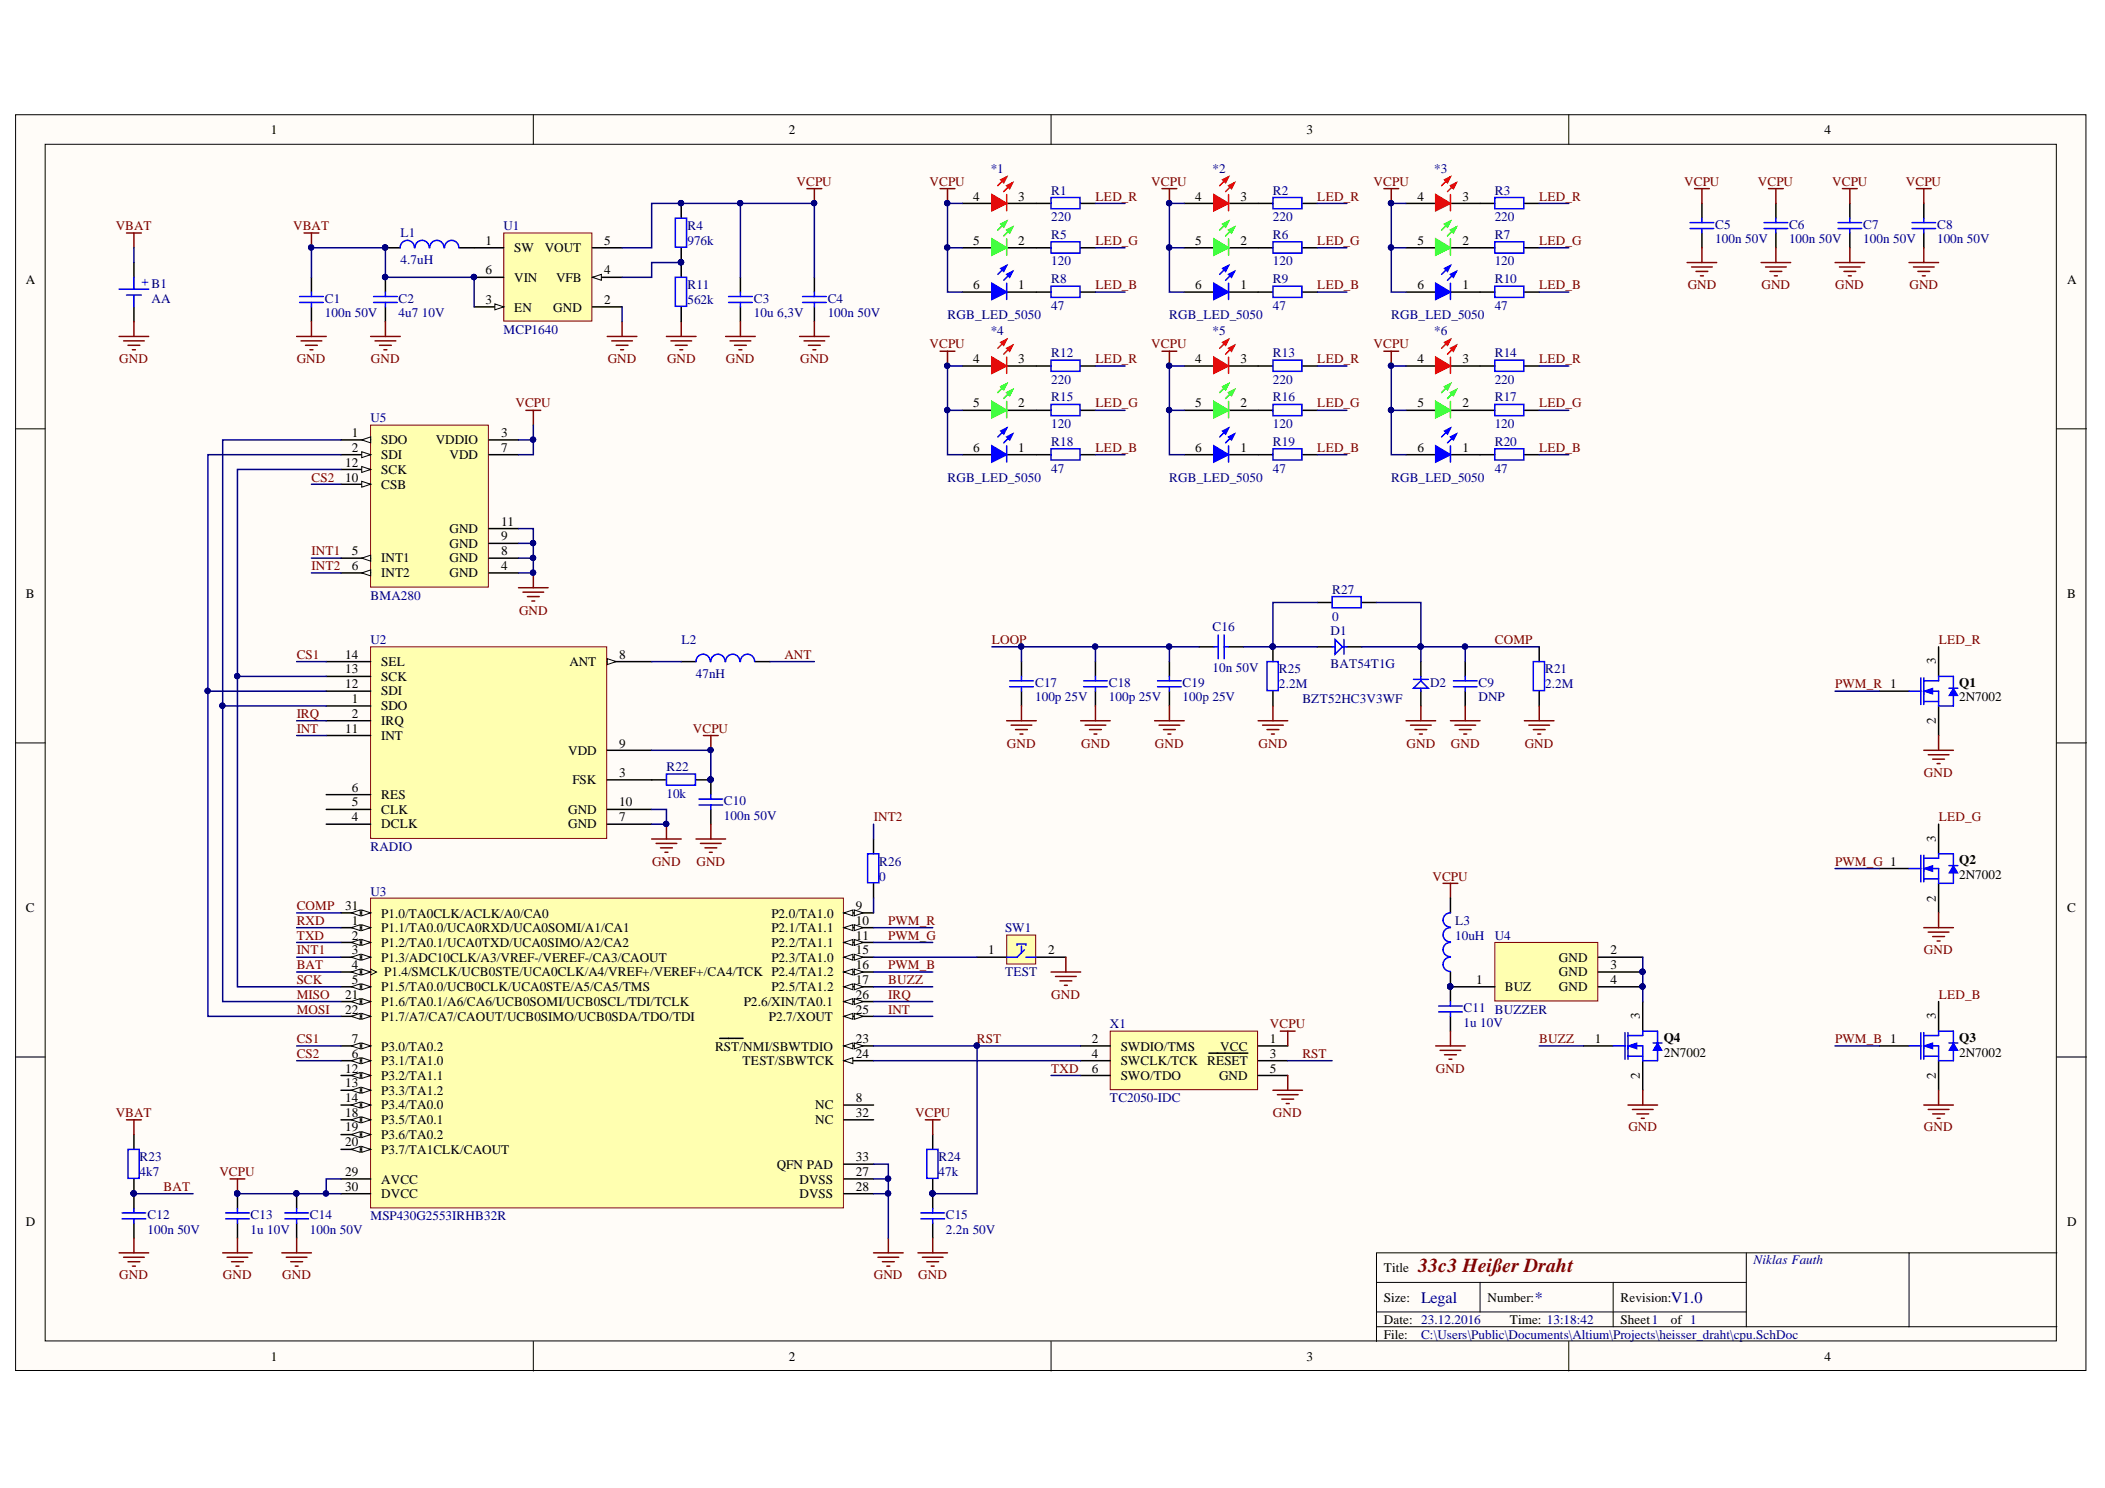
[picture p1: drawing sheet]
<svg xmlns="http://www.w3.org/2000/svg" width="297mm" height="210mm" viewBox="0 0 297 210" stroke-linecap="round" stroke-linejoin="round" font-family="sans-serif">
<defs><g id="words">
<text font-size="2.8" fill="#800000" x="200.1" y="179.5">33c3 Heißer Draht</text>
<g font-size="2.3" fill="#000080">
<text x="200.5" y="183.8">Legal</text>
<text x="216.6" y="183.8">*</text>
<text x="235.8" y="183.8">V1.0</text>
</g>
<g font-size="1.9">
<text x="38.2" y="18.9">1</text>
<text x="111.3" y="18.9">2</text>
<text x="184.4" y="18.9">3</text>
<text x="257.4" y="18.9">4</text>
<text x="137.3" y="28.3">4</text>
<text x="143.7" y="28.3">3</text>
<text x="168.6" y="28.3">4</text>
<text x="175.1" y="28.3">3</text>
<text x="200" y="28.3">4</text>
<text x="206.4" y="28.3">3</text>
<text x="68.5" y="34.6">1</text>
<text x="72.6" y="35.6">SW</text>
<text x="76.9" y="35.6">VOUT</text>
<text x="85.2" y="34.6">5</text>
<text x="137.3" y="34.6">5</text>
<text x="143.7" y="34.6">2</text>
<text x="168.6" y="34.6">5</text>
<text x="175.1" y="34.6">2</text>
<text x="200" y="34.6">5</text>
<text x="206.4" y="34.6">2</text>
<text x="3.6" y="40.1">A</text>
<text x="68.5" y="38.7">6</text>
<text x="72.6" y="39.7">VIN</text>
<text x="78.5" y="39.7">VFB</text>
<text x="85.2" y="38.7">4</text>
<text x="137.3" y="40.8">6</text>
<text x="143.7" y="40.8">1</text>
<text x="168.6" y="40.8">6</text>
<text x="175.1" y="40.8">1</text>
<text x="200" y="40.8">6</text>
<text x="206.4" y="40.8">1</text>
<text x="291.7" y="40.1">A</text>
<text x="68.5" y="42.8">3</text>
<text x="72.6" y="43.9">EN</text>
<text x="78.1" y="43.9">GND</text>
<text x="85.2" y="42.8">2</text>
<text x="137.3" y="51.2">4</text>
<text x="143.7" y="51.2">3</text>
<text x="168.6" y="51.2">4</text>
<text x="175.1" y="51.2">3</text>
<text x="200" y="51.2">4</text>
<text x="206.4" y="51.2">3</text>
<text x="137.3" y="57.5">5</text>
<text x="143.7" y="57.5">2</text>
<text x="168.6" y="57.5">5</text>
<text x="175.1" y="57.5">2</text>
<text x="200" y="57.5">5</text>
<text x="206.4" y="57.5">2</text>
<text x="48.7" y="65.8">12</text>
<text x="49.6" y="61.7">1</text>
<text x="49.6" y="63.7">2</text>
<text x="53.8" y="62.7">SDO</text>
<text x="53.8" y="64.8">SDI</text>
<text x="61.5" y="62.7">VDDIO</text>
<text x="63.4" y="64.8">VDD</text>
<text x="70.7" y="61.7">3</text>
<text x="70.7" y="63.7">7</text>
<text x="137.3" y="63.7">6</text>
<text x="143.7" y="63.7">1</text>
<text x="168.6" y="63.7">6</text>
<text x="175.1" y="63.7">1</text>
<text x="200" y="63.7">6</text>
<text x="206.4" y="63.7">1</text>
<text x="48.7" y="67.9">10</text>
<text x="53.8" y="69">CSB</text>
<text x="53.8" y="66.8">SCK</text>
<text x="63.4" y="77.3">GND</text>
<text x="63.4" y="75.2">GND</text>
<text x="70.7" y="76.2">9</text>
<text x="70.7" y="74.2">11</text>
<text x="49.6" y="78.3">5</text>
<text x="49.6" y="80.4">6</text>
<text x="53.8" y="79.3">INT1</text>
<text x="53.8" y="81.5">INT2</text>
<text x="63.4" y="81.5">GND</text>
<text x="63.4" y="79.3">GND</text>
<text x="70.7" y="80.4">4</text>
<text x="70.7" y="78.3">8</text>
<text x="3.6" y="84.3">B</text>
<text x="291.7" y="84.3">B</text>
<text x="48.7" y="95">13</text>
<text x="48.7" y="92.9">14</text>
<text x="53.8" y="94">SEL</text>
<text x="80.3" y="94">ANT</text>
<text x="87.4" y="92.9">8</text>
<text x="273.2" y="93.7" transform="rotate(-90 273.2 93.7)">3</text>
<text x="48.7" y="97.1">12</text>
<text x="49.6" y="101.2">2</text>
<text x="49.6" y="99.2">1</text>
<text x="53.8" y="100.2">SDO</text>
<text x="53.8" y="98.1">SDI</text>
<text x="53.8" y="96.1">SCK</text>
<text x="276.5" y="96.9">Q1</text>
<text x="276.5" y="98.9">2N7002</text>
<text x="48.7" y="103.3">11</text>
<text x="53.8" y="102.3">IRQ</text>
<text x="53.8" y="104.4">INT</text>
<text x="80.2" y="106.5">VDD</text>
<text x="87.4" y="105.5">9</text>
<text x="273.2" y="102.2" transform="rotate(-90 273.2 102.2)">2</text>
<text x="49.6" y="111.7">6</text>
<text x="49.6" y="113.7">5</text>
<text x="53.8" y="112.7">RES</text>
<text x="80.8" y="110.6">FSK</text>
<text x="87.4" y="109.6">3</text>
<text x="87.4" y="113.7">10</text>
<text x="49.6" y="115.8">4</text>
<text x="53.8" y="114.8">CLK</text>
<text x="53.8" y="116.9">DCLK</text>
<text x="80.2" y="116.9">GND</text>
<text x="80.2" y="114.8">GND</text>
<text x="87.4" y="115.8">7</text>
<text x="273.2" y="118.8" transform="rotate(-90 273.2 118.8)">3</text>
<text x="276.5" y="121.9">Q2</text>
<text x="276.5" y="124">2N7002</text>
<text x="3.6" y="128.6">C</text>
<text x="48.7" y="128.4">31</text>
<text x="49.6" y="130.5">1</text>
<text x="53.8" y="131.5">P1.1/TA0.0/UCA0RXD/UCA0SOMI/A1/CA1</text>
<text x="53.8" y="129.4">P1.0/TA0CLK/ACLK/A0/CA0</text>
<text x="108.8" y="129.4">P2.0/TA1.0</text>
<text x="108.8" y="131.5">P2.1/TA1.1</text>
<text x="120.8" y="128.4">9</text>
<text x="120.8" y="130.5">10</text>
<text x="273.2" y="127.3" transform="rotate(-90 273.2 127.3)">2</text>
<text x="291.7" y="128.6">C</text>
<text x="49.6" y="132.6">2</text>
<text x="49.6" y="134.6">3</text>
<text x="49.6" y="136.7">4</text>
<text x="53.8" y="133.6">P1.2/TA0.1/UCA0TXD/UCA0SIMO/A2/CA2</text>
<text x="53.8" y="135.7">P1.3/ADC10CLK/A3/VREF-/VEREF-/CA3/CAOUT</text>
<text x="54.2" y="137.7">P1.4/SMCLK/UCB0STE/UCA0CLK/A4/VREF+/VEREF+/CA4/TCK P2.4/TA1.2</text>
<text x="108.8" y="133.6">P2.2/TA1.1</text>
<text x="108.8" y="135.7">P2.3/TA1.0</text>
<text x="120.8" y="132.6">11</text>
<text x="120.8" y="134.6">15</text>
<text x="120.8" y="136.7">16</text>
<text x="139.5" y="134.6">1</text>
<text x="147.9" y="134.6">2</text>
<text x="220" y="137.7">GND</text>
<text x="220" y="135.7">GND</text>
<text x="227.2" y="136.7">3</text>
<text x="227.2" y="134.6">2</text>
<text x="48.7" y="140.9">21</text>
<text x="48.7" y="143">22</text>
<text x="49.6" y="138.8">5</text>
<text x="53.8" y="139.8">P1.5/TA0.0/UCB0CLK/UCA0STE/A5/CA5/TMS</text>
<text x="53.8" y="142">P1.6/TA0.1/A6/CA6/UCB0SOMI/UCB0SCL/TDI/TCLK</text>
<text x="53.8" y="144">P1.7/A7/CA7/CAOUT/UCB0SIMO/UCB0SDA/TDO/TDI</text>
<text x="105" y="142">P2.6/XIN/TA0.1</text>
<text x="108.5" y="144">P2.7/XOUT</text>
<text x="108.8" y="139.8">P2.5/TA1.2</text>
<text x="120.8" y="138.8">17</text>
<text x="120.8" y="143">25</text>
<text x="120.8" y="140.9">26</text>
<text x="208.3" y="138.8">1</text>
<text x="212.4" y="139.8">BUZ</text>
<text x="220" y="139.8">GND</text>
<text x="227.2" y="138.8">4</text>
<text x="231.4" y="143.8" transform="rotate(-90 231.4 143.8)">3</text>
<text x="273.2" y="143.8" transform="rotate(-90 273.2 143.8)">3</text>
<text x="49.6" y="149.2">6</text>
<text x="49.6" y="147.1">7</text>
<text x="53.8" y="148.2">P3.0/TA0.2</text>
<text x="100.9" y="148.2">RST/NMI/SBWTDIO</text>
<text x="120.8" y="147.1">23</text>
<text x="120.8" y="149.2">24</text>
<text x="154.1" y="147.1">2</text>
<text x="154.1" y="149.2">4</text>
<text x="158.1" y="148.2">SWDIO/TMS</text>
<text x="172.2" y="148.2">VCC</text>
<text x="179.2" y="147.1">1</text>
<text x="179.2" y="149.2">3</text>
<text x="225" y="147.1">1</text>
<text x="234.8" y="146.9">Q4</text>
<text x="234.8" y="149.1">2N7002</text>
<text x="276.5" y="146.9">Q3</text>
<text x="276.5" y="149.1">2N7002</text>
<text x="48.7" y="151.3">12</text>
<text x="48.7" y="153.4">13</text>
<text x="48.7" y="155.5">14</text>
<text x="53.8" y="150.2">P3.1/TA1.0</text>
<text x="53.8" y="152.3">P3.2/TA1.1</text>
<text x="53.8" y="154.5">P3.3/TA1.2</text>
<text x="104.8" y="150.2">TEST/SBWTCK</text>
<text x="120.8" y="155.5">8</text>
<text x="154.1" y="151.3">6</text>
<text x="158.1" y="150.2">SWCLK/TCK RESET</text>
<text x="158.1" y="152.3">SWO/TDO</text>
<text x="172" y="152.3">GND</text>
<text x="179.2" y="151.3">5</text>
<text x="231.4" y="152.3" transform="rotate(-90 231.4 152.3)">2</text>
<text x="273.2" y="152.3" transform="rotate(-90 273.2 152.3)">2</text>
<text x="48.7" y="157.6">18</text>
<text x="48.7" y="159.6">19</text>
<text x="48.7" y="161.7">20</text>
<text x="53.8" y="156.5">P3.4/TA0.0</text>
<text x="53.8" y="158.6">P3.5/TA0.1</text>
<text x="53.8" y="160.7">P3.6/TA0.2</text>
<text x="115" y="156.5">NC</text>
<text x="115" y="158.6">NC</text>
<text x="120.8" y="157.6">32</text>
<text x="48.7" y="165.9">29</text>
<text x="48.7" y="168">30</text>
<text x="53.8" y="162.7">P3.7/TA1CLK/CAOUT</text>
<text x="53.8" y="167">AVCC</text>
<text x="109.6" y="164.9">QFN PAD</text>
<text x="112.8" y="167">DVSS</text>
<text x="120.8" y="165.9">27</text>
<text x="120.8" y="168">28</text>
<text x="120.8" y="163.8">33</text>
<text x="3.6" y="173">D</text>
<text x="53.8" y="169">DVCC</text>
<text x="112.8" y="169">DVSS</text>
<text x="291.7" y="173">D</text>
<text x="195.3" y="179.5">Title</text>
<text x="195.3" y="183.6">Size:</text>
<text x="209.9" y="183.6">Number:</text>
<text x="228.7" y="183.6">Revision:</text>
<text x="38.2" y="192">1</text>
<text x="111.3" y="192">2</text>
<text x="184.4" y="192">3</text>
<text x="195.3" y="186.7">Date: 23.12.2016</text>
<text x="195.3" y="188.8">File:</text>
<text x="213" y="186.7">Time: 13:18:42</text>
<text x="228.7" y="186.7">Sheet1</text>
<text x="235.8" y="186.7">of 1</text>
<text x="257.4" y="192">4</text>
</g>
<g font-size="1.9" fill="#800000">
<text x="112.4" y="26.2">VCPU</text>
<text x="131.2" y="26.2">VCPU</text>
<text x="154.6" y="28.3">LED_R</text>
<text x="162.5" y="26.2">VCPU</text>
<text x="185.9" y="28.3">LED_R</text>
<text x="193.8" y="26.2">VCPU</text>
<text x="217.2" y="28.3">LED_R</text>
<text x="237.6" y="26.2">VCPU</text>
<text x="248.1" y="26.2">VCPU</text>
<text x="258.5" y="26.2">VCPU</text>
<text x="268.9" y="26.2">VCPU</text>
<text x="16.3" y="32.5">VBAT</text>
<text x="41.4" y="32.5">VBAT</text>
<text x="154.6" y="34.6">LED_G</text>
<text x="185.9" y="34.6">LED_G</text>
<text x="217.2" y="34.6">LED_G</text>
<text x="154.6" y="40.8">LED_B</text>
<text x="185.9" y="40.8">LED_B</text>
<text x="217.2" y="40.8">LED_B</text>
<text x="238.2" y="40.8">GND</text>
<text x="248.6" y="40.8">GND</text>
<text x="259" y="40.8">GND</text>
<text x="269.4" y="40.8">GND</text>
<text x="16.8" y="51.2">GND</text>
<text x="41.9" y="51.2">GND</text>
<text x="52.4" y="51.2">GND</text>
<text x="85.8" y="51.2">GND</text>
<text x="94.1" y="51.2">GND</text>
<text x="102.4" y="51.2">GND</text>
<text x="112.9" y="51.2">GND</text>
<text x="131.2" y="49.1">VCPU</text>
<text x="154.6" y="51.2">LED_R</text>
<text x="162.5" y="49.1">VCPU</text>
<text x="185.9" y="51.2">LED_R</text>
<text x="193.8" y="49.1">VCPU</text>
<text x="217.2" y="51.2">LED_R</text>
<text x="72.7" y="57.5">VCPU</text>
<text x="154.6" y="57.5">LED_G</text>
<text x="185.9" y="57.5">LED_G</text>
<text x="217.2" y="57.5">LED_G</text>
<text x="154.6" y="63.7">LED_B</text>
<text x="185.9" y="63.7">LED_B</text>
<text x="217.2" y="63.7">LED_B</text>
<text x="44" y="67.9">CS2</text>
<text x="44" y="80.4">INT2</text>
<text x="44" y="78.3">INT1</text>
<text x="73.2" y="86.7">GND</text>
<text x="41.9" y="92.9">CS1</text>
<text x="110.7" y="92.9">ANT</text>
<text x="140" y="90.8">LOOP</text>
<text x="210.9" y="90.8">COMP</text>
<text x="273.6" y="90.8">LED_R</text>
<text x="41.9" y="101.2">IRQ</text>
<text x="259" y="97.1">PWM_R 1</text>
<text x="41.9" y="103.3">INT</text>
<text x="97.8" y="103.3">VCPU</text>
<text x="142.1" y="105.5">GND</text>
<text x="152.6" y="105.5">GND</text>
<text x="163" y="105.5">GND</text>
<text x="177.6" y="105.5">GND</text>
<text x="198.5" y="105.5">GND</text>
<text x="204.7" y="105.5">GND</text>
<text x="215.2" y="105.5">GND</text>
<text x="271.5" y="109.6">GND</text>
<text x="123.3" y="115.8">INT2</text>
<text x="273.6" y="115.8">LED_G</text>
<text x="92" y="122.1">GND</text>
<text x="98.3" y="122.1">GND</text>
<text x="202.1" y="124.2">VCPU</text>
<text x="259" y="122.1">PWM_G 1</text>
<text x="41.9" y="130.5">RXD</text>
<text x="41.9" y="128.4">COMP</text>
<text x="125.3" y="130.5">PWM_R</text>
<text x="41.9" y="134.6">INT1</text>
<text x="41.9" y="132.6">TXD</text>
<text x="41.9" y="136.7">BAT</text>
<text x="125.3" y="132.6">PWM_G</text>
<text x="125.3" y="136.7">PWM_B</text>
<text x="271.5" y="134.6">GND</text>
<text x="41.9" y="138.8">SCK</text>
<text x="41.9" y="140.9">MISO</text>
<text x="41.9" y="143">MOSI</text>
<text x="125.3" y="138.8">BUZZ</text>
<text x="125.3" y="140.9">IRQ</text>
<text x="125.3" y="143">INT</text>
<text x="148.3" y="140.9">GND</text>
<text x="273.6" y="140.9">LED_B</text>
<text x="41.9" y="149.2">CS2</text>
<text x="41.9" y="147.1">CS1</text>
<text x="137.9" y="147.1">RST</text>
<text x="179.2" y="145.1">VCPU</text>
<text x="183.8" y="149.2">RST</text>
<text x="217.2" y="147.1">BUZZ</text>
<text x="259" y="147.1">PWM_B 1</text>
<text x="148.3" y="151.3">TXD</text>
<text x="202.6" y="151.3">GND</text>
<text x="16.3" y="157.6">VBAT</text>
<text x="129.1" y="157.6">VCPU</text>
<text x="179.6" y="157.6">GND</text>
<text x="229.8" y="159.6">GND</text>
<text x="271.5" y="159.6">GND</text>
<text x="23.1" y="168">BAT</text>
<text x="31" y="165.9">VCPU</text>
<text x="16.8" y="180.5">GND</text>
<text x="31.5" y="180.5">GND</text>
<text x="39.8" y="180.5">GND</text>
<text x="123.3" y="180.5">GND</text>
<text x="129.6" y="180.5">GND</text>
</g>
<g font-size="1.9" fill="#000080">
<text x="139.8" y="24.3">*1</text>
<text x="148.3" y="27.5">R1</text>
<text x="171.1" y="24.3">*2</text>
<text x="179.6" y="27.5">R2</text>
<text x="202.4" y="24.3">*3</text>
<text x="210.9" y="27.5">R3</text>
<text x="56.5" y="33.5">L1</text>
<text x="71" y="32.5">U1</text>
<text x="97" y="32.5">R4</text>
<text x="97" y="34.6">976k</text>
<text x="148.3" y="33.7">R5</text>
<text x="148.3" y="31.2">220</text>
<text x="179.6" y="33.7">R6</text>
<text x="179.6" y="31.2">220</text>
<text x="210.9" y="33.7">R7</text>
<text x="210.9" y="31.2">220</text>
<text x="242" y="32.3">C5</text>
<text x="242" y="34.3">100n 50V</text>
<text x="252.4" y="32.3">C6</text>
<text x="252.4" y="34.3">100n 50V</text>
<text x="262.9" y="32.3">C7</text>
<text x="262.9" y="34.3">100n 50V</text>
<text x="273.3" y="32.3">C8</text>
<text x="273.3" y="34.3">100n 50V</text>
<text x="21.4" y="40.6">B1</text>
<text x="56.5" y="37.3">4.7uH</text>
<text x="97" y="40.8">R11</text>
<text x="148.3" y="40">R8</text>
<text x="148.3" y="37.4">120</text>
<text x="179.6" y="40">R9</text>
<text x="179.6" y="37.4">120</text>
<text x="210.9" y="40">R10</text>
<text x="210.9" y="37.4">120</text>
<text x="21.4" y="42.7">AA</text>
<text x="45.8" y="42.7">C1</text>
<text x="45.8" y="44.8">100n 50V</text>
<text x="56.2" y="42.7">C2</text>
<text x="56.2" y="44.8">4u7 10V</text>
<text x="71" y="47.1">MCP1640</text>
<text x="97" y="42.8">562k</text>
<text x="106.4" y="42.7">C3</text>
<text x="106.4" y="44.8">10u 6,3V</text>
<text x="116.8" y="42.7">C4</text>
<text x="116.8" y="44.8">100n 50V</text>
<text x="133.7" y="45">RGB_LED_5050</text>
<text x="139.8" y="47.2">*4</text>
<text x="148.3" y="43.7">47</text>
<text x="165" y="45">RGB_LED_5050</text>
<text x="171.1" y="47.2">*5</text>
<text x="179.6" y="43.7">47</text>
<text x="196.3" y="45">RGB_LED_5050</text>
<text x="202.4" y="47.2">*6</text>
<text x="210.9" y="43.7">47</text>
<text x="148.3" y="50.4">R12</text>
<text x="179.6" y="50.4">R13</text>
<text x="210.9" y="50.4">R14</text>
<text x="52.3" y="59.6">U5</text>
<text x="148.3" y="56.6">R15</text>
<text x="148.3" y="54.2">220</text>
<text x="179.6" y="56.6">R16</text>
<text x="179.6" y="54.2">220</text>
<text x="210.9" y="56.6">R17</text>
<text x="210.9" y="54.2">220</text>
<text x="148.3" y="62.9">R18</text>
<text x="148.3" y="60.4">120</text>
<text x="179.6" y="62.9">R19</text>
<text x="179.6" y="60.4">120</text>
<text x="210.9" y="62.9">R20</text>
<text x="210.9" y="60.4">120</text>
<text x="133.7" y="67.9">RGB_LED_5050</text>
<text x="148.3" y="66.7">47</text>
<text x="165" y="67.9">RGB_LED_5050</text>
<text x="179.6" y="66.7">47</text>
<text x="196.3" y="67.9">RGB_LED_5050</text>
<text x="210.9" y="66.7">47</text>
<text x="188" y="83.7">R27</text>
<text x="52.3" y="84.6">BMA280</text>
<text x="171.1" y="89">C16</text>
<text x="187.8" y="89.6">D1</text>
<text x="188" y="87.5">0</text>
<text x="52.3" y="90.8">U2</text>
<text x="96.2" y="90.8">L2</text>
<text x="98.2" y="95.7">47nH</text>
<text x="171.1" y="94.8">10n 50V</text>
<text x="180.5" y="95">R25</text>
<text x="187.8" y="94.2">BAT54T1G</text>
<text x="218" y="95">R21</text>
<text x="146.1" y="96.9">C17</text>
<text x="146.1" y="98.9">100p 25V</text>
<text x="156.5" y="96.9">C18</text>
<text x="156.5" y="98.9">100p 25V</text>
<text x="166.9" y="96.9">C19</text>
<text x="166.9" y="98.9">100p 25V</text>
<text x="180.5" y="97.1">2.2M</text>
<text x="183.8" y="99.2">BZT52HC3V3WF</text>
<text x="201.8" y="96.9">D2</text>
<text x="208.6" y="96.9">C9</text>
<text x="208.6" y="98.9">DNP</text>
<text x="218" y="97.1">2.2M</text>
<text x="94" y="108.7">R22</text>
<text x="94" y="112.6">10k</text>
<text x="102.2" y="113.6">C10</text>
<text x="52.3" y="120">RADIO</text>
<text x="102.2" y="115.7">100n 50V</text>
<text x="124.1" y="122.1">R26</text>
<text x="124.1" y="124.2">0</text>
<text x="52.3" y="126.3">U3</text>
<text x="141.8" y="131.5">SW1</text>
<text x="205.3" y="130.5">L3</text>
<text x="141.8" y="137.7">TEST</text>
<text x="205.3" y="132.6">10uH</text>
<text x="210.9" y="132.6">U4</text>
<text x="206.5" y="142.7">C11 BUZZER</text>
<text x="156.6" y="145.1">X1</text>
<text x="206.5" y="144.8">1u 10V</text>
<text x="156.6" y="155.5">TC2050-IDC</text>
<text x="19.7" y="163.8">R23</text>
<text x="19.7" y="165.9">4k7</text>
<text x="132.4" y="163.8">R24</text>
<text x="132.4" y="165.9">47k</text>
<text x="20.8" y="171.9">C12</text>
<text x="35.4" y="171.9">C13</text>
<text x="43.7" y="171.9">C14</text>
<text x="52.3" y="172.1">MSP430G2553IRHB32R</text>
<text x="133.5" y="171.9">C15</text>
<text x="20.8" y="174.1">100n 50V</text>
<text x="35.4" y="174.1">1u 10V</text>
<text x="43.7" y="174.1">100n 50V</text>
<text x="133.5" y="174.1">2.2n 50V</text>
<text x="247.5" y="178.4">Niklas Fauth</text>
<text x="200.5" y="188.8">C:\Users\Public\Documents\Altium\Projects\heisser_draht\cpu.SchDoc</text>
</g>
<text font-size="1.9" fill="#00f" x="21" y="40.4" transform="rotate(-90 21 40.4)">+</text>
</g></defs>
<g fill="#fffcf8" stroke="#000" stroke-width=".14">
<path d="M2.2 16.2h292.1v177.1h-292.1z"/>
<path d="M6.4 20.4h283.8v168.8h-283.8z"/>
</g>
<g fill="none" stroke="#000" stroke-width=".14">
<path d="M75.3 16.2v4.2M148.3 16.2v4.2M221.4 16.2v4.2M2.2 60.5h4.2M290.3 60.5h4.1M2.2 104.8h4.2M290.3 104.8h4.1M2.2 149.1h4.2M290.3 149.1h4.1M246.4 176.7v10.5M269.4 176.7h-75.2v12.5M290.3 176.7h-20.9v10.5"/>
<path d="M75.3 189.2v4.2M148.3 189.2v4.2M194.2 180.9h52.2M194.2 187.2h96.1M194.2 185.1h52.2M208.8 180.9v4.2M221.4 189.2v4.2M227.6 180.9v6.3"/>
</g>
<path d="M52.3 126.7h66.7v43.7h-66.7z" fill="#ffffb0" stroke="#800000" stroke-width=".14"/>
<path d="M48.1 130.9h4.2" fill="none" stroke="#000" stroke-width=".21"/>
<path d="M51 130.4l1.3 .5-1.3 .4z" fill="#fffcf8"/>
<path d="M51 130.4l1.3 .5-1.3 .4z" fill="none" stroke="#000" stroke-width=".14"/>
<path d="M49.6 130.9l1.2-.5v.9z" fill="#fffcf8"/>
<path d="M49.6 130.9l1.2-.5v.9z" fill="none" stroke="#000" stroke-width=".14"/>
<path d="M48.1 132.9h4.2" fill="none" stroke="#000" stroke-width=".21"/>
<path d="M51 132.5l1.3 .4-1.3 .5z" fill="#fffcf8"/>
<path d="M51 132.5l1.3 .4-1.3 .5z" fill="none" stroke="#000" stroke-width=".14"/>
<path d="M49.6 132.9l1.2-.4v.9z" fill="#fffcf8"/>
<path d="M49.6 132.9l1.2-.4v.9z" fill="none" stroke="#000" stroke-width=".14"/>
<path d="M48.1 135h4.2" fill="none" stroke="#000" stroke-width=".21"/>
<path d="M51 134.6l1.3 .4-1.3 .4z" fill="#fffcf8"/>
<path d="M51 134.6l1.3 .4-1.3 .4z" fill="none" stroke="#000" stroke-width=".14"/>
<path d="M49.6 135l1.2-.4v.8z" fill="#fffcf8"/>
<path d="M49.6 135l1.2-.4v.8zM52.3 136.7l.8 .4-.8 .4" fill="none" stroke="#000" stroke-width=".14"/>
<path d="M48.1 137.1h4.2" fill="none" stroke="#000" stroke-width=".21"/>
<path d="M51 136.7l1.3 .4-1.3 .4z" fill="#fffcf8"/>
<path d="M51 136.7l1.3 .4-1.3 .4z" fill="none" stroke="#000" stroke-width=".14"/>
<path d="M49.6 137.1l1.2-.4v.8z" fill="#fffcf8"/>
<path d="M49.6 137.1l1.2-.4v.8z" fill="none" stroke="#000" stroke-width=".14"/>
<path d="M48.1 139.2h4.2" fill="none" stroke="#000" stroke-width=".21"/>
<path d="M51 138.8l1.3 .4-1.3 .4z" fill="#fffcf8"/>
<path d="M51 138.8l1.3 .4-1.3 .4z" fill="none" stroke="#000" stroke-width=".14"/>
<path d="M49.6 139.2l1.2-.4v.8z" fill="#fffcf8"/>
<path d="M49.6 139.2l1.2-.4v.8z" fill="none" stroke="#000" stroke-width=".14"/>
<path d="M48.1 149.6h4.2" fill="none" stroke="#000" stroke-width=".21"/>
<path d="M51 149.2l1.3 .4-1.3 .4z" fill="#fffcf8"/>
<path d="M51 149.2l1.3 .4-1.3 .4z" fill="none" stroke="#000" stroke-width=".14"/>
<path d="M49.6 149.6l1.2-.4v.8z" fill="#fffcf8"/>
<path d="M49.6 149.6l1.2-.4v.8z" fill="none" stroke="#000" stroke-width=".14"/>
<path d="M48.1 147.5h4.2" fill="none" stroke="#000" stroke-width=".21"/>
<path d="M51 147.1l1.3 .4-1.3 .5z" fill="#fffcf8"/>
<path d="M51 147.1l1.3 .4-1.3 .5z" fill="none" stroke="#000" stroke-width=".14"/>
<path d="M49.6 147.5l1.2-.4v.9z" fill="#fffcf8"/>
<path d="M49.6 147.5l1.2-.4v.9z" fill="none" stroke="#000" stroke-width=".14"/>
<path d="M48.1 151.7h4.2" fill="none" stroke="#000" stroke-width=".21"/>
<path d="M51 151.3l1.3 .4-1.3 .4z" fill="#fffcf8"/>
<path d="M51 151.3l1.3 .4-1.3 .4z" fill="none" stroke="#000" stroke-width=".14"/>
<path d="M49.6 151.7l1.2-.4v.8z" fill="#fffcf8"/>
<path d="M49.6 151.7l1.2-.4v.8z" fill="none" stroke="#000" stroke-width=".14"/>
<path d="M48.1 153.8h4.2" fill="none" stroke="#000" stroke-width=".21"/>
<path d="M51 153.4l1.3 .4-1.3 .4z" fill="#fffcf8"/>
<path d="M51 153.4l1.3 .4-1.3 .4z" fill="none" stroke="#000" stroke-width=".14"/>
<path d="M49.6 153.8l1.2-.4v.8z" fill="#fffcf8"/>
<path d="M49.6 153.8l1.2-.4v.8z" fill="none" stroke="#000" stroke-width=".14"/>
<path d="M48.1 155.9h4.2" fill="none" stroke="#000" stroke-width=".21"/>
<path d="M51 155.5l1.3 .4-1.3 .4z" fill="#fffcf8"/>
<path d="M51 155.5l1.3 .4-1.3 .4z" fill="none" stroke="#000" stroke-width=".14"/>
<path d="M49.6 155.9l1.2-.4v.8z" fill="#fffcf8"/>
<path d="M49.6 155.9l1.2-.4v.8z" fill="none" stroke="#000" stroke-width=".14"/>
<path d="M48.1 158h4.2" fill="none" stroke="#000" stroke-width=".21"/>
<path d="M51 157.5l1.3 .5-1.3 .4z" fill="#fffcf8"/>
<path d="M51 157.5l1.3 .5-1.3 .4z" fill="none" stroke="#000" stroke-width=".14"/>
<path d="M49.6 158l1.2-.5v.9z" fill="#fffcf8"/>
<path d="M49.6 158l1.2-.5v.9z" fill="none" stroke="#000" stroke-width=".14"/>
<path d="M48.1 160.1h4.2" fill="none" stroke="#000" stroke-width=".21"/>
<path d="M51 159.6l1.3 .5-1.3 .4z" fill="#fffcf8"/>
<path d="M51 159.6l1.3 .5-1.3 .4z" fill="none" stroke="#000" stroke-width=".14"/>
<path d="M49.6 160.1l1.2-.5v.9z" fill="#fffcf8"/>
<path d="M49.6 160.1l1.2-.5v.9z" fill="none" stroke="#000" stroke-width=".14"/>
<path d="M48.1 162.1h4.2" fill="none" stroke="#000" stroke-width=".21"/>
<path d="M51 161.7l1.3 .4-1.3 .5z" fill="#fffcf8"/>
<path d="M51 161.7l1.3 .4-1.3 .5z" fill="none" stroke="#000" stroke-width=".14"/>
<path d="M49.6 162.1l1.2-.4v.9z" fill="#fffcf8"/>
<path d="M49.6 162.1l1.2-.4v.9z" fill="none" stroke="#000" stroke-width=".14"/>
<path d="M48.1 141.3h4.2" fill="none" stroke="#000" stroke-width=".21"/>
<path d="M51 140.9l1.3 .4-1.3 .4z" fill="#fffcf8"/>
<path d="M51 140.9l1.3 .4-1.3 .4z" fill="none" stroke="#000" stroke-width=".14"/>
<path d="M49.6 141.3l1.2-.4v.8z" fill="#fffcf8"/>
<path d="M49.6 141.3l1.2-.4v.8z" fill="none" stroke="#000" stroke-width=".14"/>
<path d="M48.1 143.4h4.2" fill="none" stroke="#000" stroke-width=".21"/>
<path d="M51 143l1.3 .4-1.3 .4z" fill="#fffcf8"/>
<path d="M51 143l1.3 .4-1.3 .4z" fill="none" stroke="#000" stroke-width=".14"/>
<path d="M49.6 143.4l1.2-.4v.8z" fill="#fffcf8"/>
<path d="M49.6 143.4l1.2-.4v.8z" fill="none" stroke="#000" stroke-width=".14"/>
<path d="M119.1 147.5h4.2" fill="none" stroke="#000" stroke-width=".21"/>
<path d="M119.1 147.5l1.2-.4v.9z" fill="#fffcf8"/>
<path d="M119.1 147.5l1.2-.4v.9z" fill="none" stroke="#000" stroke-width=".14"/>
<path d="M120.6 147.1l1.2 .4-1.2 .5z" fill="#fffcf8"/>
<path d="M120.6 147.1l1.2 .4-1.2 .5z" fill="none" stroke="#000" stroke-width=".14"/>
<path d="M101.6 146.5h2.1M103.7 146.5h1.2M119.1 149.6h4.2" fill="none" stroke="#000" stroke-width=".21"/>
<path d="M119.1 149.6l1.2-.4v.8z" fill="#fffcf8"/>
<path d="M119.1 149.6l1.2-.4v.8z" fill="none" stroke="#000" stroke-width=".14"/>
<path d="M48.1 128.8h4.2M48.1 166.3h4.2M48.1 168.4h4.2" fill="none" stroke="#000" stroke-width=".21"/>
<path d="M51 128.4l1.3 .4-1.3 .4z" fill="#fffcf8"/>
<path d="M51 128.4l1.3 .4-1.3 .4z" fill="none" stroke="#000" stroke-width=".14"/>
<path d="M49.6 128.8l1.2-.4v.8z" fill="#fffcf8"/>
<path d="M49.6 128.8l1.2-.4v.8z" fill="none" stroke="#000" stroke-width=".14"/>
<path d="M119.1 128.8h4.2M119.1 155.9h4.2" fill="none" stroke="#000" stroke-width=".21"/>
<path d="M119.1 128.8l1.2-.4v.8z" fill="#fffcf8"/>
<path d="M119.1 128.8l1.2-.4v.8z" fill="none" stroke="#000" stroke-width=".14"/>
<path d="M120.6 128.4l1.2 .4-1.2 .4z" fill="#fffcf8"/>
<path d="M120.6 128.4l1.2 .4-1.2 .4z" fill="none" stroke="#000" stroke-width=".14"/>
<path d="M119.1 130.9h4.2" fill="none" stroke="#000" stroke-width=".21"/>
<path d="M119.1 130.9l1.2-.5v.9z" fill="#fffcf8"/>
<path d="M119.1 130.9l1.2-.5v.9z" fill="none" stroke="#000" stroke-width=".14"/>
<path d="M120.6 130.4l1.2 .5-1.2 .4z" fill="#fffcf8"/>
<path d="M120.6 130.4l1.2 .5-1.2 .4z" fill="none" stroke="#000" stroke-width=".14"/>
<path d="M119.1 132.9h4.2" fill="none" stroke="#000" stroke-width=".21"/>
<path d="M119.1 132.9l1.2-.4v.9z" fill="#fffcf8"/>
<path d="M119.1 132.9l1.2-.4v.9z" fill="none" stroke="#000" stroke-width=".14"/>
<path d="M120.6 132.5l1.2 .4-1.2 .5z" fill="#fffcf8"/>
<path d="M120.6 132.5l1.2 .4-1.2 .5z" fill="none" stroke="#000" stroke-width=".14"/>
<path d="M119.1 135h4.2" fill="none" stroke="#000" stroke-width=".21"/>
<path d="M119.1 135l1.2-.4v.8z" fill="#fffcf8"/>
<path d="M119.1 135l1.2-.4v.8z" fill="none" stroke="#000" stroke-width=".14"/>
<path d="M120.6 134.6l1.2 .4-1.2 .4z" fill="#fffcf8"/>
<path d="M120.6 134.6l1.2 .4-1.2 .4z" fill="none" stroke="#000" stroke-width=".14"/>
<path d="M119.1 137.1h4.2" fill="none" stroke="#000" stroke-width=".21"/>
<path d="M119.1 137.1l1.2-.4v.8z" fill="#fffcf8"/>
<path d="M119.1 137.1l1.2-.4v.8z" fill="none" stroke="#000" stroke-width=".14"/>
<path d="M120.6 136.7l1.2 .4-1.2 .4z" fill="#fffcf8"/>
<path d="M120.6 136.7l1.2 .4-1.2 .4z" fill="none" stroke="#000" stroke-width=".14"/>
<path d="M119.1 139.2h4.2" fill="none" stroke="#000" stroke-width=".21"/>
<path d="M119.1 139.2l1.2-.4v.8z" fill="#fffcf8"/>
<path d="M119.1 139.2l1.2-.4v.8z" fill="none" stroke="#000" stroke-width=".14"/>
<path d="M120.6 138.8l1.2 .4-1.2 .4z" fill="#fffcf8"/>
<path d="M120.6 138.8l1.2 .4-1.2 .4z" fill="none" stroke="#000" stroke-width=".14"/>
<path d="M119.1 143.4h4.2" fill="none" stroke="#000" stroke-width=".21"/>
<path d="M119.1 143.4l1.2-.4v.8z" fill="#fffcf8"/>
<path d="M119.1 143.4l1.2-.4v.8z" fill="none" stroke="#000" stroke-width=".14"/>
<path d="M120.6 143l1.2 .4-1.2 .4z" fill="#fffcf8"/>
<path d="M120.6 143l1.2 .4-1.2 .4z" fill="none" stroke="#000" stroke-width=".14"/>
<path d="M119.1 141.3h4.2" fill="none" stroke="#000" stroke-width=".21"/>
<path d="M119.1 141.3l1.2-.4v.8z" fill="#fffcf8"/>
<path d="M119.1 141.3l1.2-.4v.8z" fill="none" stroke="#000" stroke-width=".14"/>
<path d="M120.6 140.9l1.2 .4-1.2 .4z" fill="#fffcf8"/>
<path d="M120.6 140.9l1.2 .4-1.2 .4z" fill="none" stroke="#000" stroke-width=".14"/>
<path d="M119.1 158h4.2M33.5 168.4v2.1M33.5 172.6v2M41.9 168.4v2.1M41.9 172.6v2M119.1 166.3h4.2M119.1 168.4h4.2M119.1 164.2h4.2" fill="none" stroke="#000" stroke-width=".21"/>
<g fill="none" stroke="#800000" stroke-width=".21">
<path d="M31.4 176.7h4.2M32 177.4h3M32.5 166.3h2.1M32.7 178h1.6M33.3 178.6h.4M33.5 166.3v2.1M33.5 174.6v2.1M39.8 176.7h4.1M40.4 177.4h2.9M41 178h1.7M41.7 178.6h.4M41.9 174.6v2.1"/>
<path d="M123.3 176.7h4.1M123.9 177.4h2.9M124.5 178h1.7M125.1 178.6h.5M125.4 174.6v2.1"/>
</g>
<path d="M33.5 168.4h12.5M48.1 166.3h-2.1v2.1h2.1M123.3 166.3h2.1v2.1h-2.1M123.3 164.2h2.1v2.1M125.4 168.4v6.2" fill="none" stroke="#000080" stroke-width=".21"/>
<g fill="#000080" stroke="#000080" stroke-width=".14">
<circle cx="125.3" cy="168.3" r=".38"/>
<circle cx="125.3" cy="166.3" r=".38"/>
<circle cx="41.8" cy="168.3" r=".38"/>
<circle cx="33.5" cy="168.3" r=".38"/>
<circle cx="46" cy="168.3" r=".38"/>
</g>
<path d="M31.8 171.1h3.4M31.8 171.9h3.4M33.5 170.5v.6M33.5 171.9v.7M40.2 171.1h3.3M40.2 171.9h3.3M41.9 170.5v.6M41.9 171.9v.7" fill="none" stroke="#00f" stroke-width=".21"/>
<path d="M156.7 145.5h20.8v8.2h-20.8z" fill="#ffffb0" stroke="#800000" stroke-width=".14"/>
<path d="M152.5 147.5h4.2M152.5 149.6h4.2M152.5 151.7h4.2M170.6 148.6h3.2M173.9 148.6h2.2M177.5 147.5h4.2M177.5 149.6h4.2M177.5 151.7h4.2M131.6 160.1v2M131.6 166.3v4.2M131.6 172.6v2" fill="none" stroke="#000" stroke-width=".21"/>
<path d="M41.9 130.9h6.2M41.9 132.9h6.2M41.9 135h6.2M41.9 128.8h6.2M123.3 130.9h8.3M123.3 132.9h8.3M123.3 137.1h8.3M123.3 139.2h8.3M123.3 147.5h29.2M123.3 149.6h29.2" fill="none" stroke="#000080" stroke-width=".21"/>
<g fill="#000080" stroke="#000080" stroke-width=".14">
<circle cx="137.8" cy="147.5" r=".38"/>
<circle cx="131.6" cy="168.3" r=".38"/>
</g>
<path d="M129.9 171.1h3.4M129.9 171.9h3.4M130.8 162.1h1.6v4.1h-1.6zM131.6 170.5v.6M131.6 171.9v.7" fill="none" stroke="#00f" stroke-width=".21"/>
<path d="M130.6 158h2.1M131.6 158v2.1M129.5 176.7h4.2M130.2 177.4h2.9M130.8 178h1.7M131.4 178.6h.4M131.6 174.6v2.1" fill="none" stroke="#800000" stroke-width=".21"/>
<path d="M142.1 131.9h4v4.1h-4z" fill="#ffffb0" stroke="#800000" stroke-width=".14"/>
<path d="M137.9 135h4.2M146.2 135h4.2M223.5 147.5h4.1M231.8 141.3v4.2M231.8 149.6v4.2M18.9 160.1v2M18.9 166.3v4.2M18.9 172.6v2" fill="none" stroke="#000" stroke-width=".21"/>
<g fill="none" stroke="#00f" stroke-width=".21">
<path d="M143.5 133.4v-.2h1.3v.2M144.6 134l-1.1 1h-1.4M144.8 135h1.4M227.6 147.5h1.7M229.3 145.7v3.7M229.7 146.1h2.1M229.7 147.5h2.1v2.1M229.7 149h2.1M229.7 145.7v3.7M17.2 171.1h3.4M17.2 171.9h3.4M18.1 162.1h1.5v4.1h-1.5z"/>
<path d="M18.9 170.5v.6M18.9 171.9v.7"/>
</g>
<path d="M144.1 134.4v-1.5" fill="none" stroke="#00f" stroke-width=".21" stroke-dasharray=".9 .9"/>
<path d="M41.9 137.1h6.2M123.3 135h14.6M148.3 151.7h4.2M181.7 149.6h6.3M18.9 168.4h8.3" fill="none" stroke="#000080" stroke-width=".21"/>
<g fill="none" stroke="#800000" stroke-width=".21">
<path d="M148.3 137.1h4.2M148.9 137.7h3M149.6 138.4h1.6M150.2 139h.4M150.4 135v2.1M17.9 158h2M18.9 158v2.1M179.6 153.8h4.2M180.3 154.4h2.9M180.7 145.5h2.1M180.9 155h1.6M181.5 155.7h.4"/>
<path d="M181.7 145.5v2M181.7 151.7v2.1M16.8 176.7h4.2M17.4 177.4h3M18.1 178h1.6M18.7 178.6h.4M18.9 174.6v2.1"/>
</g>
<circle cx="18.9" cy="168.3" r=".38" fill="#000080" stroke="#000080" stroke-width=".14"/>
<path d="M229.7 147.5l1.3-.4v.9z" fill="#00f"/>
<path d="M229.7 147.5l1.3-.4v.9z" fill="none" stroke="#00f" stroke-width=".14"/>
<path d="M231.8 146.1v-.6h2.1v1.6M233.9 148.2v1.4h-2.1" fill="none" stroke="#00f" stroke-width=".21"/>
<path d="M233.9 147.1l.6 1.1h-1.2z" fill="#00f"/>
<path d="M233.9 147.1l.6 1.1h-1.2z" fill="none" stroke="#00f" stroke-width=".14"/>
<path d="M233.3 147.1h1.2M269.4 147.5h1.7M271.1 145.7v3.7M271.5 146.1h2.1M271.5 147.5h2.1v2.1M271.5 149h2.1M271.5 145.7v3.7" fill="none" stroke="#00f" stroke-width=".21"/>
<path d="M265.2 147.5h4.2M273.6 141.3v4.2M273.6 149.6v4.2" fill="none" stroke="#000" stroke-width=".21"/>
<path d="M271.5 147.5l1.2-.4v.9z" fill="#00f"/>
<path d="M271.5 147.5l1.2-.4v.9z" fill="none" stroke="#00f" stroke-width=".14"/>
<path d="M273.6 146.1v-.6h2v1.6M275.6 148.2v1.4h-2" fill="none" stroke="#00f" stroke-width=".21"/>
<path d="M275.6 147.1l.7 1.1h-1.3z" fill="#00f"/>
<path d="M275.6 147.1l.7 1.1h-1.3z" fill="none" stroke="#00f" stroke-width=".14"/>
<path d="M269.4 122.5h1.7M271.1 120.6v3.8M271.5 121.1h2.1M271.5 122.5h2.1v2.1M271.5 124h2.1M271.5 120.6v3.8M275 147.1h1.3" fill="none" stroke="#00f" stroke-width=".21"/>
<path d="M273.6 116.3v4.1M265.2 122.5h4.2M273.6 124.6v4.2" fill="none" stroke="#000" stroke-width=".21"/>
<path d="M271.5 122.5l1.2-.4v.8z" fill="#00f"/>
<path d="M271.5 122.5l1.2-.4v.8z" fill="none" stroke="#00f" stroke-width=".14"/>
<path d="M273.6 121.1v-.7h2v1.7M275.6 123.1v1.5h-2" fill="none" stroke="#00f" stroke-width=".21"/>
<path d="M275.6 122.1l.7 1h-1.3z" fill="#00f"/>
<path d="M275.6 122.1l.7 1h-1.3z" fill="none" stroke="#00f" stroke-width=".14"/>
<path d="M275 122.1h1.3" fill="none" stroke="#00f" stroke-width=".21"/>
<path d="M52.3 91.2h33.3v27.1h-33.3z" fill="#ffffb0" stroke="#800000" stroke-width=".14"/>
<path d="M46 99.6h6.3M85.7 93.3h6.3M46 116.3h6.3M46 112.1h6.3M46 114.2h6.3M46 101.7h6.3M85.7 116.3h6.3M85.7 110h6.3" fill="none" stroke="#000" stroke-width=".21"/>
<path d="M85.7 92.9l1.2 .4-1.2 .4z" fill="#fffcf8"/>
<path d="M85.7 92.9l1.2 .4-1.2 .4z" fill="none" stroke="#000" stroke-width=".14"/>
<g fill="none" stroke="#000" stroke-width=".21">
<path d="M135.8 41.2h4.2M142.1 41.2h4.1M46 97.5h6.3M46 95.4h6.3M46 93.3h6.3M96.1 93.3h2.1M106.6 93.3h2.1M46 103.8h6.3M85.7 105.8h6.3M85.7 114.2h6.3M92 110h2M98.2 110h2.1v2.1"/>
<path d="M100.3 114.2v2.1"/>
</g>
<path d="M41.9 93.3h4.1M46 99.6h-14.6v41.7h16.7M46 95.4h-12.5v43.8h14.6M92 93.3h4.1M108.7 93.3h6.2M41.9 101.7h4.1M41.9 103.8h4.1M92 114.2h2v2.1h-2M92 105.8h8.3v4.2M123.3 141.3h8.3M123.3 143.4h8.3" fill="none" stroke="#000080" stroke-width=".21"/>
<g fill="#000080" stroke="#000080" stroke-width=".14">
<circle cx="31.4" cy="99.5" r=".38"/>
<circle cx="33.5" cy="95.4" r=".38"/>
<circle cx="94" cy="116.2" r=".38"/>
<circle cx="100.3" cy="110" r=".38"/>
<circle cx="100.3" cy="105.8" r=".38"/>
</g>
<path d="M92 118.4h4.1M92.6 119h2.9M93.2 119.6h1.7M94 116.3v2.1M98.2 118.4h4.2M98.8 119h3M99.3 103.8h2M99.5 119.6h1.6M100.3 103.8v2M100.3 116.3v2.1M93.8 120.2h.5M100.1 120.2h.4" fill="none" stroke="#800000" stroke-width=".21"/>
<path d="M142.1 37.5l-1.3 1.2M142.9 38.3l-1.3 1.2M100.2 93.3a1 1 0 0 0-1-1 1 1 0 0 0-1 1M102.3 93.3a1 1 0 0 0-1-1 1 1 0 0 0-1 1M104.4 93.3a1 1 0 0 0-1-1 1 1 0 0 0-1 1M106.5 93.3a1 1 0 0 0-1-1 1 1 0 0 0-1 1M94 109.2h4.1v1.6h-4.1zM98.6 112.7h3.4M98.6 113.6h3.4M100.3 112.1v.6M100.3 113.6v.6" fill="none" stroke="#00f" stroke-width=".21"/>
<path d="M142.1 38.7l.8-.4-.4 .8z" fill="#00f"/>
<path d="M142.1 38.7l.8-.4-.4 .8z" fill="none" stroke="#00f" stroke-width=".21"/>
<path d="M141.2 37.9l.9-.4-.5 .8z" fill="#00f"/>
<path d="M141.2 37.9l.9-.4-.5 .8z" fill="none" stroke="#00f" stroke-width=".21"/>
<path d="M140 40l2.1 1.2-2.1 1z" fill="#00f"/>
<path d="M140 40l2.1 1.2-2.1 1zM142.1 40v2.2" fill="none" stroke="#00f" stroke-width=".21"/>
<path d="M135.8 34.9h4.2M142.1 34.9h4.1" fill="none" stroke="#000" stroke-width=".21"/>
<path d="M142.1 31.2l-1.3 1.2M142.9 32l-1.3 1.3" fill="none" stroke="#0f0" stroke-width=".21"/>
<path d="M142.1 32.4l.8-.4-.4 .9z" fill="#0f0"/>
<path d="M142.1 32.4l.8-.4-.4 .9z" fill="none" stroke="#0f0" stroke-width=".21"/>
<path d="M141.2 31.6l.9-.4-.5 .8z" fill="#0f0"/>
<path d="M141.2 31.6l.9-.4-.5 .8z" fill="none" stroke="#0f0" stroke-width=".21"/>
<path d="M140 33.7l2.1 1.2-2.1 1.1z" fill="#0f0"/>
<path d="M140 33.7l2.1 1.2-2.1 1.1zM142.1 33.7v2.3" fill="none" stroke="#0f0" stroke-width=".21"/>
<path d="M135.8 28.7h4.2M142.1 28.7h4.1" fill="none" stroke="#000" stroke-width=".21"/>
<path d="M142.1 24.9l-1.3 1.3M142.9 25.8l-1.3 1.2" fill="none" stroke="#f00" stroke-width=".21"/>
<path d="M142.1 26.2l.8-.4-.4 .8z" fill="#f00"/>
<path d="M142.1 26.2l.8-.4-.4 .8z" fill="none" stroke="#f00" stroke-width=".21"/>
<path d="M141.2 25.4l.9-.5-.5 .9z" fill="#f00"/>
<path d="M141.2 25.4l.9-.5-.5 .9z" fill="none" stroke="#f00" stroke-width=".21"/>
<path d="M140 27.4l2.1 1.3-2.1 1z" fill="#f00"/>
<path d="M140 27.4l2.1 1.3-2.1 1zM142.1 27.4v2.3" fill="none" stroke="#f00" stroke-width=".21"/>
<path d="M135.8 64.1h4.2M142.1 64.1h4.1" fill="none" stroke="#000" stroke-width=".21"/>
<path d="M142.1 60.4l-1.3 1.2M142.9 61.2l-1.3 1.3" fill="none" stroke="#00f" stroke-width=".21"/>
<path d="M142.1 61.6l.8-.4-.4 .9z" fill="#00f"/>
<path d="M142.1 61.6l.8-.4-.4 .9z" fill="none" stroke="#00f" stroke-width=".21"/>
<path d="M141.2 60.8l.9-.4-.5 .8z" fill="#00f"/>
<path d="M141.2 60.8l.9-.4-.5 .8z" fill="none" stroke="#00f" stroke-width=".21"/>
<path d="M140 62.9l2.1 1.2-2.1 1.1z" fill="#00f"/>
<path d="M140 62.9l2.1 1.2-2.1 1.1zM142.1 62.9v2.3" fill="none" stroke="#00f" stroke-width=".21"/>
<path d="M135.8 57.9h4.2M142.1 57.9h4.1" fill="none" stroke="#000" stroke-width=".21"/>
<path d="M142.1 54.1l-1.3 1.3M142.9 55l-1.3 1.2" fill="none" stroke="#0f0" stroke-width=".21"/>
<path d="M142.1 55.4l.8-.4-.4 .8z" fill="#0f0"/>
<path d="M142.1 55.4l.8-.4-.4 .8z" fill="none" stroke="#0f0" stroke-width=".21"/>
<path d="M141.2 54.5l.9-.4-.5 .9z" fill="#0f0"/>
<path d="M141.2 54.5l.9-.4-.5 .9z" fill="none" stroke="#0f0" stroke-width=".21"/>
<path d="M140 56.6l2.1 1.3-2.1 1z" fill="#0f0"/>
<path d="M140 56.6l2.1 1.3-2.1 1zM142.1 56.6v2.3" fill="none" stroke="#0f0" stroke-width=".21"/>
<path d="M135.8 51.6h4.2M142.1 51.6h4.1" fill="none" stroke="#000" stroke-width=".21"/>
<path d="M142.1 47.9l-1.3 1.2M142.9 48.7l-1.3 1.3" fill="none" stroke="#f00" stroke-width=".21"/>
<path d="M142.1 49.1l.8-.4-.4 .8z" fill="#f00"/>
<path d="M142.1 49.1l.8-.4-.4 .8z" fill="none" stroke="#f00" stroke-width=".21"/>
<path d="M141.2 48.3l.9-.4-.5 .8z" fill="#f00"/>
<path d="M141.2 48.3l.9-.4-.5 .8z" fill="none" stroke="#f00" stroke-width=".21"/>
<path d="M140 50.4l2.1 1.2-2.1 1.1z" fill="#f00"/>
<path d="M140 50.4l2.1 1.2-2.1 1.1zM142.1 50.4v2.3" fill="none" stroke="#f00" stroke-width=".21"/>
<path d="M167.1 41.2h4.2M173.4 41.2h4.1" fill="none" stroke="#000" stroke-width=".21"/>
<path d="M173.4 37.5l-1.3 1.2M174.2 38.3l-1.3 1.2" fill="none" stroke="#00f" stroke-width=".21"/>
<path d="M173.4 38.7l.8-.4-.4 .8z" fill="#00f"/>
<path d="M173.4 38.7l.8-.4-.4 .8z" fill="none" stroke="#00f" stroke-width=".21"/>
<path d="M172.5 37.9l.9-.4-.5 .8z" fill="#00f"/>
<path d="M172.5 37.9l.9-.4-.5 .8z" fill="none" stroke="#00f" stroke-width=".21"/>
<path d="M171.3 40l2.1 1.2-2.1 1z" fill="#00f"/>
<path d="M171.3 40l2.1 1.2-2.1 1zM173.4 40v2.2" fill="none" stroke="#00f" stroke-width=".21"/>
<path d="M167.1 34.9h4.2M173.4 34.9h4.1" fill="none" stroke="#000" stroke-width=".21"/>
<path d="M173.4 31.2l-1.3 1.2M174.2 32l-1.3 1.3" fill="none" stroke="#0f0" stroke-width=".21"/>
<path d="M173.4 32.4l.8-.4-.4 .9z" fill="#0f0"/>
<path d="M173.4 32.4l.8-.4-.4 .9z" fill="none" stroke="#0f0" stroke-width=".21"/>
<path d="M172.5 31.6l.9-.4-.5 .8z" fill="#0f0"/>
<path d="M172.5 31.6l.9-.4-.5 .8z" fill="none" stroke="#0f0" stroke-width=".21"/>
<path d="M171.3 33.7l2.1 1.2-2.1 1.1z" fill="#0f0"/>
<path d="M171.3 33.7l2.1 1.2-2.1 1.1zM173.4 33.7v2.3" fill="none" stroke="#0f0" stroke-width=".21"/>
<path d="M167.1 28.7h4.2M173.4 28.7h4.1" fill="none" stroke="#000" stroke-width=".21"/>
<path d="M173.4 24.9l-1.3 1.3M174.2 25.8l-1.3 1.2" fill="none" stroke="#f00" stroke-width=".21"/>
<path d="M173.4 26.2l.8-.4-.4 .8z" fill="#f00"/>
<path d="M173.4 26.2l.8-.4-.4 .8z" fill="none" stroke="#f00" stroke-width=".21"/>
<path d="M172.5 25.4l.9-.5-.5 .9z" fill="#f00"/>
<path d="M172.5 25.4l.9-.5-.5 .9z" fill="none" stroke="#f00" stroke-width=".21"/>
<path d="M171.3 27.4l2.1 1.3-2.1 1z" fill="#f00"/>
<path d="M171.3 27.4l2.1 1.3-2.1 1zM173.4 27.4v2.3" fill="none" stroke="#f00" stroke-width=".21"/>
<path d="M167.1 64.1h4.2M173.4 64.1h4.1" fill="none" stroke="#000" stroke-width=".21"/>
<path d="M173.4 60.4l-1.3 1.2M174.2 61.2l-1.3 1.3" fill="none" stroke="#00f" stroke-width=".21"/>
<path d="M173.4 61.6l.8-.4-.4 .9z" fill="#00f"/>
<path d="M173.4 61.6l.8-.4-.4 .9z" fill="none" stroke="#00f" stroke-width=".21"/>
<path d="M172.5 60.8l.9-.4-.5 .8z" fill="#00f"/>
<path d="M172.5 60.8l.9-.4-.5 .8z" fill="none" stroke="#00f" stroke-width=".21"/>
<path d="M171.3 62.9l2.1 1.2-2.1 1.1z" fill="#00f"/>
<path d="M171.3 62.9l2.1 1.2-2.1 1.1zM173.4 62.9v2.3" fill="none" stroke="#00f" stroke-width=".21"/>
<path d="M167.1 57.9h4.2M173.4 57.9h4.1" fill="none" stroke="#000" stroke-width=".21"/>
<path d="M173.4 54.1l-1.3 1.3M174.2 55l-1.3 1.2" fill="none" stroke="#0f0" stroke-width=".21"/>
<path d="M173.4 55.4l.8-.4-.4 .8z" fill="#0f0"/>
<path d="M173.4 55.4l.8-.4-.4 .8z" fill="none" stroke="#0f0" stroke-width=".21"/>
<path d="M172.5 54.5l.9-.4-.5 .9z" fill="#0f0"/>
<path d="M172.5 54.5l.9-.4-.5 .9z" fill="none" stroke="#0f0" stroke-width=".21"/>
<path d="M171.3 56.6l2.1 1.3-2.1 1z" fill="#0f0"/>
<path d="M171.3 56.6l2.1 1.3-2.1 1zM173.4 56.6v2.3" fill="none" stroke="#0f0" stroke-width=".21"/>
<path d="M167.1 51.6h4.2M173.4 51.6h4.1" fill="none" stroke="#000" stroke-width=".21"/>
<path d="M173.4 47.9l-1.3 1.2M174.2 48.7l-1.3 1.3" fill="none" stroke="#f00" stroke-width=".21"/>
<path d="M173.4 49.1l.8-.4-.4 .8z" fill="#f00"/>
<path d="M173.4 49.1l.8-.4-.4 .8z" fill="none" stroke="#f00" stroke-width=".21"/>
<path d="M172.5 48.3l.9-.4-.5 .8z" fill="#f00"/>
<path d="M172.5 48.3l.9-.4-.5 .8z" fill="none" stroke="#f00" stroke-width=".21"/>
<path d="M171.3 50.4l2.1 1.2-2.1 1.1z" fill="#f00"/>
<path d="M171.3 50.4l2.1 1.2-2.1 1.1zM173.4 50.4v2.3" fill="none" stroke="#f00" stroke-width=".21"/>
<g fill="none" stroke="#000" stroke-width=".21">
<path d="M146.2 34.9h2.1M146.2 28.7h2.1M152.5 34.9h2.1M152.5 28.7h2.1M177.5 34.9h2.1M177.5 28.7h2.1M183.8 34.9h2.1M183.8 28.7h2.1M240.2 28.7v2.1M240.2 32.9v2M250.6 28.7v2.1M250.6 32.9v2"/>
<path d="M261 28.7v2.1M261 32.9v2M271.5 28.7v2.1M271.5 32.9v2M146.2 41.2h2.1M146.2 57.9h2.1M146.2 51.6h2.1M152.5 41.2h2.1M152.5 57.9h2.1M152.5 51.6h2.1M177.5 41.2h2.1M177.5 57.9h2.1"/>
<path d="M177.5 51.6h2.1M183.8 41.2h2.1M183.8 57.9h2.1M183.8 51.6h2.1M146.2 64.1h2.1M152.5 64.1h2.1M177.5 64.1h2.1M183.8 64.1h2.1M185.9 91.2h2.1M190.1 91.2h2.1M200.5 93.3v2.1M200.5 97.5v2.1"/>
<path d="M206.8 93.3v2.1M206.8 97.5v2.1M217.2 91.2v2.1M217.2 97.5v2.1"/>
</g>
<g fill="none" stroke="#00f" stroke-width=".21">
<path d="M148.3 34.1h4.1v1.6h-4.1zM148.3 27.9h4.1v1.5h-4.1zM179.6 34.1h4.1v1.6h-4.1zM179.6 27.9h4.1v1.5h-4.1zM238.5 31.4h3.3M238.5 32.2h3.3M240.2 30.8v.6M240.2 32.2v.7M248.9 31.4h3.4M248.9 32.2h3.4M250.6 30.8v.6M250.6 32.2v.7"/>
<path d="M259.4 31.4h3.3M259.4 32.2h3.3M261 30.8v.6M261 32.2v.7M269.8 31.4h3.3M269.8 32.2h3.3M271.5 30.8v.6M271.5 32.2v.7M148.3 40.4h4.1v1.6h-4.1zM148.3 57.1h4.1v1.5h-4.1zM148.3 50.8h4.1v1.6h-4.1zM179.6 40.4h4.1v1.6h-4.1z"/>
<path d="M179.6 57.1h4.1v1.5h-4.1zM179.6 50.8h4.1v1.6h-4.1zM148.3 63.3h4.1v1.6h-4.1zM179.6 63.3h4.1v1.6h-4.1zM188 91.2h.4M188.4 90.2l1 1-1 1.1zM189.6 90.2v2.1M189.6 91.2h.5M199.5 97.1l1-1.1 1 1.1zM199.5 95.8h2M200.5 95.4v.4M200.5 97.1v.4"/>
<path d="M205.1 96h3.3M205.1 96.9h3.3M206.8 95.4v.6M206.8 96.9v.6M216.4 93.3h1.6v4.1h-1.6z"/>
</g>
<g fill="none" stroke="#800000" stroke-width=".21">
<path d="M132.7 26.6h2M133.7 26.6v2.1M164 26.6h2.1M165 26.6v2.1M238.1 37h4.1M238.7 37.7h2.9M239.1 26.6h2.1M239.3 38.3h1.7M240 38.9h.4M240.2 26.6v2.1M240.2 34.9v2.1M248.5 37h4.2"/>
<path d="M249.1 37.7h3M249.6 26.6h2M249.8 38.3h1.6M250.4 38.9h.4M250.6 26.6v2.1M250.6 34.9v2.1M258.9 37h4.2M259.6 37.7h2.9M260 26.6h2.1M260.2 38.3h1.7M260.8 38.9h.4M261 26.6v2.1"/>
<path d="M261 34.9v2.1M269.4 37h4.2M270 37.7h2.9M270.4 26.6h2.1M270.6 38.3h1.7M271.3 38.9h.4M271.5 26.6v2.1M271.5 34.9v2.1M132.7 49.5h2M133.7 49.5v2.1M164 49.5h2.1M165 49.5v2.1"/>
<path d="M200.5 99.6v2.1M206.8 99.6v2.1M217.2 99.6v2.1M198.4 101.7h4.2M199 102.3h3M199.7 102.9h1.6M200.3 103.5h.4M204.7 101.7h4.1M205.3 102.3h2.9M205.9 102.9h1.7M206.6 103.5h.4M215.1 101.7h4.2"/>
<path d="M215.7 102.3h3M216.4 102.9h1.6M217 103.5h.4M271.5 130.9h4.1M272.1 131.5h2.9M272.7 132.1h1.7M273.3 132.7h.5M273.6 128.8v2.1M229.7 155.9h4.2M230.3 156.5h3M231 157.1h1.6M231.6 157.8h.4"/>
<path d="M231.8 153.8v2.1M271.5 155.9h4.1M272.1 156.5h2.9M272.7 157.1h1.7M273.3 157.8h.5M273.6 153.8v2.1"/>
</g>
<g fill="none" stroke="#000080" stroke-width=".21">
<path d="M133.7 34.9h2.1M135.8 28.7h-2.1v12.5h2.1M154.6 34.9h4.2M154.6 28.7h4.2M165 34.9h2.1M167.1 28.7h-2.1v12.5h2.1M185.9 34.9h4.2M185.9 28.7h4.2M133.7 57.9h2.1M135.8 51.6h-2.1v12.5h2.1M154.6 57.9h4.2M154.6 41.2h4.2"/>
<path d="M154.6 51.6h4.2M165 57.9h2.1M167.1 51.6h-2.1v12.5h2.1M185.9 57.9h4.2M185.9 41.2h4.2M185.9 51.6h4.2M154.6 64.1h4.2M185.9 64.1h4.2M192.2 91.2h25M200.5 91.2v2.1M206.8 91.2v2.1M258.9 122.5h6.3"/>
<path d="M217.2 147.5h6.3M258.9 147.5h6.3"/>
</g>
<g fill="#000080" stroke="#000080" stroke-width=".14">
<circle cx="133.7" cy="57.8" r=".38"/>
<circle cx="133.7" cy="51.6" r=".38"/>
<circle cx="133.7" cy="34.9" r=".38"/>
<circle cx="133.7" cy="28.7" r=".38"/>
<circle cx="165" cy="34.9" r=".38"/>
<circle cx="165" cy="28.7" r=".38"/>
<circle cx="165" cy="57.8" r=".38"/>
<circle cx="165" cy="51.6" r=".38"/>
<circle cx="200.5" cy="91.2" r=".38"/>
<circle cx="206.7" cy="91.2" r=".38"/>
</g>
<path d="M210.9 132.9h14.6v8.3h-14.6z" fill="#ffffb0" stroke="#800000" stroke-width=".14"/>
<path d="M265.2 97.5h4.2M273.6 91.2v4.2M273.6 99.6v4.2M204.7 137.1v2.1h6.2M204.7 126.7v2.1M225.5 139.2h6.3M225.5 137.1h6.3M225.5 135h6.3" fill="none" stroke="#000" stroke-width=".21"/>
<g fill="#000080" stroke="#000080" stroke-width=".14">
<circle cx="204.6" cy="139.2" r=".38"/>
<circle cx="231.8" cy="139.2" r=".38"/>
<circle cx="231.8" cy="137.1" r=".38"/>
</g>
<path d="M203.6 124.6h2.1M204.7 124.6v2.1" fill="none" stroke="#800000" stroke-width=".21"/>
<path d="M269.4 97.5h1.7M271.1 95.6v3.8M271.5 96h2.1M271.5 97.5h2.1v2.1M271.5 99h2.1M271.5 95.6v3.8M204.7 135a1 1 0 0 0-1.1 1 1 1 0 0 0 1.1 1M204.7 132.9a1 1 0 0 0-1.1 1 1 1 0 0 0 1.1 1M204.7 130.9a1 1 0 0 0-1.1 1 1 1 0 0 0 1.1 1M204.7 128.8a1 1 0 0 0-1.1 1 1 1 0 0 0 1.1 1" fill="none" stroke="#00f" stroke-width=".21"/>
<path d="M231.8 135v6.3" fill="none" stroke="#000080" stroke-width=".21"/>
<path d="M271.5 97.5l1.2-.4v.8z" fill="#00f"/>
<path d="M271.5 97.5l1.2-.4v.8z" fill="none" stroke="#00f" stroke-width=".14"/>
<path d="M273.6 96v-.6h2v1.7M275.6 98.1v1.5h-2" fill="none" stroke="#00f" stroke-width=".21"/>
<path d="M275.6 97.1l.7 1h-1.3z" fill="#00f"/>
<path d="M275.6 97.1l.7 1h-1.3z" fill="none" stroke="#00f" stroke-width=".14"/>
<path d="M275 97.1h1.3M203 141.9h3.3M203 142.7h3.3M204.7 141.3v.6M204.7 142.7v.7" fill="none" stroke="#00f" stroke-width=".21"/>
<path d="M271.5 105.8h4.1M272.1 106.5h2.9M272.7 107.1h1.7M273.3 107.7h.5M273.6 103.8v2M202.6 147.5h4.2M203.2 148.2h2.9M203.8 148.8h1.7M204.5 149.4h.4M204.7 145.5v2" fill="none" stroke="#800000" stroke-width=".21"/>
<path d="M258.9 97.5h6.3" fill="none" stroke="#000080" stroke-width=".21"/>
<path d="M204.7 139.2v2.1M204.7 143.4v2.1" fill="none" stroke="#000" stroke-width=".21"/>
<circle cx="204.6" cy="139.2" r=".38" fill="#000080" stroke="#000080" stroke-width=".14"/>
<path d="M71.1 32.9h12.4v12.4h-12.4z" fill="#ffffb0" stroke="#800000" stroke-width=".14"/>
<path d="M66.9 34.9h4.2M66.9 43.3h4.2M83.6 43.3h4.2" fill="none" stroke="#000" stroke-width=".21"/>
<path d="M69.8 42.9l1.3 .4-1.3 .4z" fill="#fffcf8"/>
<path d="M69.8 42.9l1.3 .4-1.3 .4z" fill="none" stroke="#000" stroke-width=".14"/>
<path d="M83.6 39.1h4.2" fill="none" stroke="#000" stroke-width=".21"/>
<path d="M83.6 39.1l1.3-.4v.8z" fill="#fffcf8"/>
<path d="M83.6 39.1l1.3-.4v.8z" fill="none" stroke="#000" stroke-width=".14"/>
<g fill="none" stroke="#000" stroke-width=".21">
<path d="M18.9 37v2.1M43.9 39.1v2.1M54.4 34.9h2.1M54.4 39.1v2.1M64.8 34.9h2.1M66.9 39.1h4.2M83.6 34.9h4.2M96.1 28.7v2.1M96.1 34.9v4.2M104.5 39.1v2.1M114.9 39.1v2.1M18.9 43.3v2.1"/>
<path d="M43.9 43.3v2.1M54.4 43.3v2.1M96.1 43.3v2.1M104.5 43.3v2.1M114.9 43.3v2.1M198.4 41.2h4.2M204.7 41.2h4.1"/>
</g>
<g fill="#000080" stroke="#000080" stroke-width=".14">
<circle cx="66.9" cy="39.1" r=".38"/>
<circle cx="54.3" cy="34.9" r=".38"/>
<circle cx="54.3" cy="39.1" r=".38"/>
<circle cx="43.9" cy="34.9" r=".38"/>
<circle cx="114.9" cy="28.7" r=".38"/>
<circle cx="96.1" cy="28.7" r=".38"/>
<circle cx="96.1" cy="37" r=".38"/>
<circle cx="104.4" cy="28.7" r=".38"/>
</g>
<g fill="none" stroke="#00f" stroke-width=".21">
<path d="M18.9 39.1v1.7h-2.1M58.5 34.9a1 1 0 0 0-1-1 1 1 0 0 0-1 1M60.6 34.9a1 1 0 0 0-1-1 1 1 0 0 0-1 1M62.6 34.9a1 1 0 0 0-1-1 1 1 0 0 0-1 1M64.7 34.9a1 1 0 0 0-1-1 1 1 0 0 0-1 1M95.3 30.8h1.6v4.1h-1.6zM95.3 39.1h1.6v4.1h-1.6zM204.7 37.5l-1.3 1.2M205.5 38.3l-1.2 1.2M17.9 41.6h2M18.9 40.8h2.1M18.9 41.6v1.7"/>
<path d="M42.3 41.8h3.3M42.3 42.7h3.3M43.9 41.2v.6M43.9 42.7v.6M52.7 41.8h3.4M52.7 42.7h3.4M54.4 41.2v.6M54.4 42.7v.6M102.8 41.8h3.4M102.8 42.7h3.4M104.5 41.2v.6M104.5 42.7v.6"/>
<path d="M113.2 41.8h3.4M113.2 42.7h3.4M114.9 41.2v.6M114.9 42.7v.6"/>
</g>
<g fill="none" stroke="#800000" stroke-width=".21">
<path d="M17.9 32.9h2M18.9 32.9v2M42.9 32.9h2.1M43.9 32.9v2M113.9 26.6h2.1M114.9 26.6v2.1M16.8 47.5h4.2M17.4 48.1h3M18.1 48.7h1.6M18.7 49.3h.4M18.9 45.4v2.1M41.9 47.5h4.1"/>
<path d="M42.5 48.1h2.9M43.1 48.7h1.7M43.7 49.3h.5M43.9 45.4v2.1M52.3 47.5h4.2M52.9 48.1h2.9M53.5 48.7h1.7M54.2 49.3h.4M54.4 45.4v2.1M85.7 47.5h4.2M86.3 48.1h2.9M86.9 48.7h1.7"/>
<path d="M87.6 49.3h.4M87.8 45.4v2.1M94 47.5h4.2M94.7 48.1h2.9M95.3 48.7h1.7M95.9 49.3h.4M96.1 45.4v2.1M102.4 47.5h4.2M103 48.1h2.9M103.6 48.7h1.7M104.3 49.3h.4M104.5 45.4v2.1"/>
<path d="M112.8 47.5h4.2M113.5 48.1h2.9M114.1 48.7h1.7M114.7 49.3h.4M114.9 45.4v2.1"/>
</g>
<path d="M18.9 34.9v2.1M43.9 39.1v-4.2h10.5v4.2h12.5v4.2M96.1 37h-4.1v2.1h-4.2M104.5 39.1v-10.4h10.4v10.4M104.5 28.7h-12.5v6.2h-4.2M87.8 43.3v2.1" fill="none" stroke="#000080" stroke-width=".21"/>
<path d="M204.7 38.7l.8-.4-.4 .8z" fill="#00f"/>
<path d="M204.7 38.7l.8-.4-.4 .8z" fill="none" stroke="#00f" stroke-width=".21"/>
<path d="M203.8 37.9l.9-.4-.4 .8z" fill="#00f"/>
<path d="M203.8 37.9l.9-.4-.4 .8z" fill="none" stroke="#00f" stroke-width=".21"/>
<path d="M202.6 40l2.1 1.2-2.1 1z" fill="#00f"/>
<path d="M202.6 40l2.1 1.2-2.1 1zM204.7 40v2.2" fill="none" stroke="#00f" stroke-width=".21"/>
<path d="M198.4 34.9h4.2M204.7 34.9h4.1" fill="none" stroke="#000" stroke-width=".21"/>
<path d="M204.7 31.2l-1.3 1.2M205.5 32l-1.2 1.3" fill="none" stroke="#0f0" stroke-width=".21"/>
<path d="M204.7 32.4l.8-.4-.4 .9z" fill="#0f0"/>
<path d="M204.7 32.4l.8-.4-.4 .9z" fill="none" stroke="#0f0" stroke-width=".21"/>
<path d="M203.8 31.6l.9-.4-.4 .8z" fill="#0f0"/>
<path d="M203.8 31.6l.9-.4-.4 .8z" fill="none" stroke="#0f0" stroke-width=".21"/>
<path d="M202.6 33.7l2.1 1.2-2.1 1.1z" fill="#0f0"/>
<path d="M202.6 33.7l2.1 1.2-2.1 1.1zM204.7 33.7v2.3" fill="none" stroke="#0f0" stroke-width=".21"/>
<path d="M198.4 28.7h4.2M204.7 28.7h4.1" fill="none" stroke="#000" stroke-width=".21"/>
<path d="M204.7 24.9l-1.3 1.3M205.5 25.8l-1.2 1.2" fill="none" stroke="#f00" stroke-width=".21"/>
<path d="M204.7 26.2l.8-.4-.4 .8z" fill="#f00"/>
<path d="M204.7 26.2l.8-.4-.4 .8z" fill="none" stroke="#f00" stroke-width=".21"/>
<path d="M203.8 25.4l.9-.5-.4 .9z" fill="#f00"/>
<path d="M203.8 25.4l.9-.5-.4 .9z" fill="none" stroke="#f00" stroke-width=".21"/>
<path d="M202.6 27.4l2.1 1.3-2.1 1z" fill="#f00"/>
<path d="M202.6 27.4l2.1 1.3-2.1 1zM204.7 27.4v2.3" fill="none" stroke="#f00" stroke-width=".21"/>
<path d="M208.8 34.9h2.1M208.8 28.7h2.1M215.1 34.9h2.1M215.1 28.7h2.1M208.8 41.2h2.1M215.1 41.2h2.1M198.4 64.1h4.2M204.7 64.1h4.1" fill="none" stroke="#000" stroke-width=".21"/>
<path d="M210.9 34.1h4.1v1.6h-4.1zM210.9 27.9h4.1v1.5h-4.1zM210.9 40.4h4.1v1.6h-4.1zM204.7 60.4l-1.3 1.2M205.5 61.2l-1.2 1.3" fill="none" stroke="#00f" stroke-width=".21"/>
<path d="M196.3 34.9h2.1M198.4 28.7h-2.1v12.5h2.1M217.2 34.9h4.2M217.2 28.7h4.2M217.2 41.2h4.2" fill="none" stroke="#000080" stroke-width=".21"/>
<g fill="#000080" stroke="#000080" stroke-width=".14">
<circle cx="196.3" cy="34.9" r=".38"/>
<circle cx="196.3" cy="28.7" r=".38"/>
</g>
<path d="M195.3 26.6h2.1M196.3 26.6v2.1" fill="none" stroke="#800000" stroke-width=".21"/>
<path d="M204.7 61.6l.8-.4-.4 .9z" fill="#00f"/>
<path d="M204.7 61.6l.8-.4-.4 .9z" fill="none" stroke="#00f" stroke-width=".21"/>
<path d="M203.8 60.8l.9-.4-.4 .8z" fill="#00f"/>
<path d="M203.8 60.8l.9-.4-.4 .8z" fill="none" stroke="#00f" stroke-width=".21"/>
<path d="M202.6 62.9l2.1 1.2-2.1 1.1z" fill="#00f"/>
<path d="M202.6 62.9l2.1 1.2-2.1 1.1zM204.7 62.9v2.3" fill="none" stroke="#00f" stroke-width=".21"/>
<path d="M198.4 57.9h4.2M204.7 57.9h4.1" fill="none" stroke="#000" stroke-width=".21"/>
<path d="M204.7 54.1l-1.3 1.3M205.5 55l-1.2 1.2" fill="none" stroke="#0f0" stroke-width=".21"/>
<path d="M204.7 55.4l.8-.4-.4 .8z" fill="#0f0"/>
<path d="M204.7 55.4l.8-.4-.4 .8z" fill="none" stroke="#0f0" stroke-width=".21"/>
<path d="M203.8 54.5l.9-.4-.4 .9z" fill="#0f0"/>
<path d="M203.8 54.5l.9-.4-.4 .9z" fill="none" stroke="#0f0" stroke-width=".21"/>
<path d="M202.6 56.6l2.1 1.3-2.1 1z" fill="#0f0"/>
<path d="M202.6 56.6l2.1 1.3-2.1 1zM204.7 56.6v2.3" fill="none" stroke="#0f0" stroke-width=".21"/>
<path d="M198.4 51.6h4.2M204.7 51.6h4.1" fill="none" stroke="#000" stroke-width=".21"/>
<path d="M204.7 47.9l-1.3 1.2M205.5 48.7l-1.2 1.3" fill="none" stroke="#f00" stroke-width=".21"/>
<path d="M204.7 49.1l.8-.4-.4 .8z" fill="#f00"/>
<path d="M204.7 49.1l.8-.4-.4 .8z" fill="none" stroke="#f00" stroke-width=".21"/>
<path d="M203.8 48.3l.9-.4-.4 .8z" fill="#f00"/>
<path d="M203.8 48.3l.9-.4-.4 .8z" fill="none" stroke="#f00" stroke-width=".21"/>
<path d="M202.6 50.4l2.1 1.2-2.1 1.1z" fill="#f00"/>
<path d="M202.6 50.4l2.1 1.2-2.1 1.1zM204.7 50.4v2.3" fill="none" stroke="#f00" stroke-width=".21"/>
<path d="M208.8 57.9h2.1M208.8 51.6h2.1M215.1 57.9h2.1M215.1 51.6h2.1M208.8 64.1h2.1M215.1 64.1h2.1" fill="none" stroke="#000" stroke-width=".21"/>
<path d="M210.9 57.1h4.1v1.5h-4.1zM210.9 50.8h4.1v1.6h-4.1zM210.9 63.3h4.1v1.6h-4.1z" fill="none" stroke="#00f" stroke-width=".21"/>
<path d="M196.3 57.9h2.1M198.4 51.6h-2.1v12.5h2.1M217.2 57.9h4.2M217.2 51.6h4.2M217.2 64.1h4.2M137.9 147.5v20.9h-6.3" fill="none" stroke="#000080" stroke-width=".21"/>
<g fill="#000080" stroke="#000080" stroke-width=".14">
<circle cx="196.3" cy="57.8" r=".38"/>
<circle cx="196.3" cy="51.6" r=".38"/>
<circle cx="131.6" cy="168.3" r=".38"/>
<circle cx="137.8" cy="147.5" r=".38"/>
</g>
<path d="M195.3 49.5h2.1M196.3 49.5v2.1" fill="none" stroke="#800000" stroke-width=".21"/>
<path d="M52.3 60h16.6v22.8h-16.6z" fill="#ffffb0" stroke="#800000" stroke-width=".14"/>
<path d="M48.1 62.1h4.2" fill="none" stroke="#000" stroke-width=".21"/>
<path d="M51 62.1l1.3-.5v.9z" fill="#fffcf8"/>
<path d="M51 62.1l1.3-.5v.9z" fill="none" stroke="#000" stroke-width=".14"/>
<path d="M48.1 64.1h4.2" fill="none" stroke="#000" stroke-width=".21"/>
<path d="M51 63.7l1.3 .4-1.3 .5z" fill="#fffcf8"/>
<path d="M51 63.7l1.3 .4-1.3 .5z" fill="none" stroke="#000" stroke-width=".14"/>
<path d="M48.1 78.7h4.2M69 62.1h4.2M69 80.8h4.2" fill="none" stroke="#000" stroke-width=".21"/>
<path d="M51 78.7l1.3-.4v.9z" fill="#fffcf8"/>
<path d="M51 78.7l1.3-.4v.9z" fill="none" stroke="#000" stroke-width=".14"/>
<path d="M48.1 80.8h4.2" fill="none" stroke="#000" stroke-width=".21"/>
<path d="M51 80.8l1.3-.4v.8z" fill="#fffcf8"/>
<path d="M51 80.8l1.3-.4v.8z" fill="none" stroke="#000" stroke-width=".14"/>
<path d="M48.1 68.3h4.2M69 64.1h4.2M69 78.7h4.2M69 76.6h4.2" fill="none" stroke="#000" stroke-width=".21"/>
<path d="M51 67.9l1.3 .4-1.3 .4z" fill="#fffcf8"/>
<path d="M51 67.9l1.3 .4-1.3 .4z" fill="none" stroke="#000" stroke-width=".14"/>
<path d="M48.1 66.2h4.2M69 74.6h4.2" fill="none" stroke="#000" stroke-width=".21"/>
<path d="M51 65.8l1.3 .4-1.3 .4z" fill="#fffcf8"/>
<path d="M51 65.8l1.3 .4-1.3 .4z" fill="none" stroke="#000" stroke-width=".14"/>
<g fill="none" stroke="#000080" stroke-width=".21">
<path d="M75.3 60v4.1h-2.1M43.9 68.3h4.2M43.9 78.7h4.2M48.1 64.1h-18.8v33.4M48.1 66.2h-14.6v29.2M48.1 62.1h-16.7v37.5M73.2 74.6h2.1v6.2h-2.1M73.2 78.7h2.1M73.2 76.6h2.1M73.2 62.1h2.1M43.9 80.8h4.2M46 97.5h-16.7v45.9h18.8"/>
<path d="M140 91.2h25v2.1M144.1 91.2v2.1M154.6 91.2v2.1M165 91.2h4.2M175.5 91.2h10.4M185.9 85h-6.3v6.2M194.2 85h6.3v6.2M123.3 116.3v2.1M123.3 126.7v2.1M41.9 149.6h6.2M41.9 147.5h6.2"/>
</g>
<g fill="#000080" stroke="#000080" stroke-width=".14">
<circle cx="29.3" cy="97.5" r=".38"/>
<circle cx="33.5" cy="95.4" r=".38"/>
<circle cx="31.4" cy="99.5" r=".38"/>
<circle cx="75.2" cy="80.8" r=".38"/>
<circle cx="75.2" cy="78.7" r=".38"/>
<circle cx="75.2" cy="76.6" r=".38"/>
<circle cx="75.2" cy="62" r=".38"/>
<circle cx="179.6" cy="91.2" r=".38"/>
<circle cx="144.1" cy="91.2" r=".38"/>
<circle cx="154.5" cy="91.2" r=".38"/>
<circle cx="165" cy="91.2" r=".38"/>
<circle cx="200.5" cy="91.2" r=".38"/>
</g>
<g fill="none" stroke="#800000" stroke-width=".21">
<path d="M74.2 57.9h2.1M75.3 57.9v2.1M73.2 82.9h4.1M73.8 83.5h2.9M74.4 84.2h1.7M75 84.8h.5M75.3 80.8v2.1M144.1 99.6v2.1M154.6 99.6v2.1M165 99.6v2.1M179.6 99.6v2.1M142.1 101.7h4.1"/>
<path d="M142.7 102.3h2.9M143.3 102.9h1.7M143.9 103.5h.4M152.5 101.7h4.2M153.1 102.3h2.9M153.7 102.9h1.7M154.4 103.5h.4M162.9 101.7h4.2M163.6 102.3h2.9M164.2 102.9h1.6M164.8 103.5h.4M177.5 101.7h4.2"/>
<path d="M178.2 102.3h2.9M178.8 102.9h1.7M179.4 103.5h.4"/>
</g>
<g fill="none" stroke="#000" stroke-width=".21">
<path d="M144.1 93.3v2.1M144.1 97.5v2.1M154.6 93.3v2.1M154.6 97.5v2.1M165 93.3v2.1M165 97.5v2.1M169.2 91.2h2.1M173.4 91.2h2.1M179.6 91.2v2.1M179.6 97.5v2.1M185.9 85h2.1M192.2 85h2"/>
<path d="M123.3 118.4v2M123.3 124.6v2.1"/>
</g>
<g fill="none" stroke="#00f" stroke-width=".21">
<path d="M142.5 96h3.3M142.5 96.9h3.3M144.1 95.4v.6M144.1 96.9v.6M152.9 96h3.3M152.9 96.9h3.3M154.6 95.4v.6M154.6 96.9v.6M163.3 96h3.4M163.3 96.9h3.4M165 95.4v.6M165 96.9v.6"/>
<path d="M171.3 91.2h.6M171.9 89.6v3.3M172.7 89.6v3.3M172.7 91.2h.7M178.8 93.3h1.6v4.1h-1.6zM188 84.2h4.1v1.5h-4.1zM122.4 120.4h1.6v4.1h-1.6z"/>
</g>
<use href="#words"/>
</svg>
